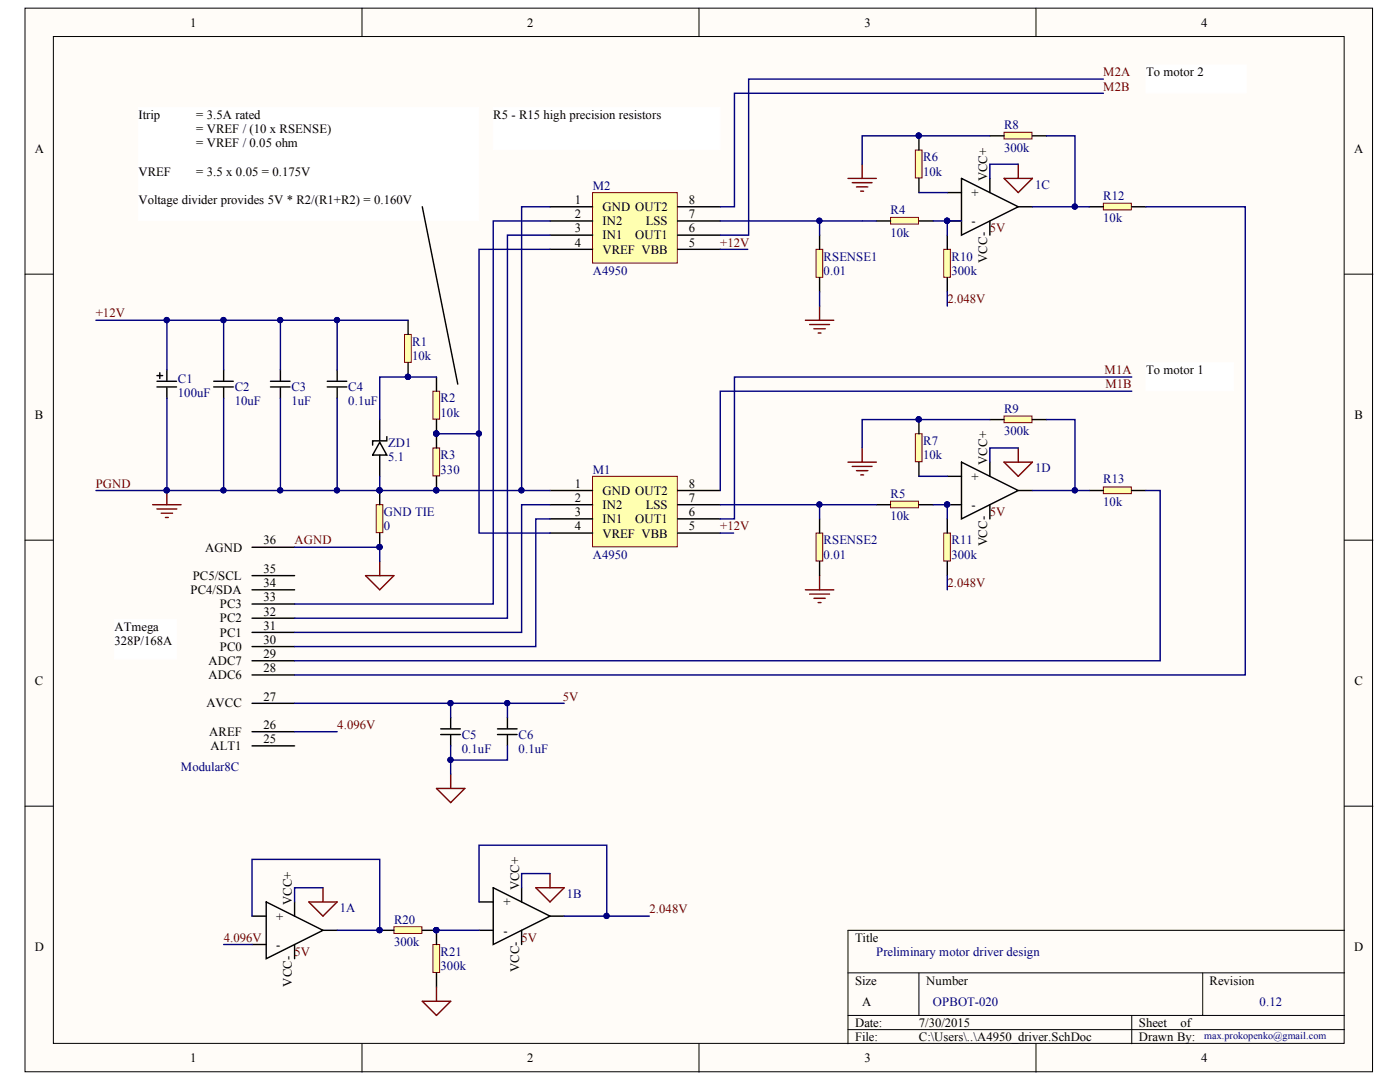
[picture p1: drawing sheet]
<svg xmlns="http://www.w3.org/2000/svg" width="279mm" height="216mm" viewBox="0 0 279 216" stroke-linecap="round" stroke-linejoin="round" font-family="sans-serif">
<defs><g id="words">
<g font-size="2.5">
<text x="38" y="5.3">1</text>
<text x="105.2" y="5.3">2</text>
<text x="172.5" y="5.3">3</text>
<text x="239.7" y="5.3">4</text>
<text x="228.7" y="15.2">To motor 2</text>
<text x="27.7" y="23.8">Itrip</text>
<text x="39.2" y="23.8">= 3.5A rated</text>
<text x="98.4" y="23.8">R5 - R15 high precision resistors</text>
<text x="39.2" y="26.5">= VREF / (10 x RSENSE)</text>
<text x="39.2" y="29.4">= VREF / 0.05 ohm</text>
<text x="6.9" y="30.4">A</text>
<text x="27.7" y="35.1">VREF</text>
<text x="39.2" y="35.1">= 3.5 x 0.05 = 0.175V</text>
<text x="270.2" y="30.4">A</text>
<text x="27.7" y="40.7">Voltage divider provides 5V * R2/(R1+R2) = 0.160V</text>
<text x="114.7" y="40.7">1</text>
<text x="137.5" y="40.7">8</text>
<text x="193.9" y="39.3">+</text>
<text x="197" y="36.2" transform="rotate(-90 197 36.2)">VCC+</text>
<text x="114.7" y="43.5">2</text>
<text x="114.7" y="46.3">3</text>
<text x="120.2" y="42.1">GND OUT2</text>
<text x="120.2" y="45">IN2</text>
<text x="120.2" y="47.8">IN1</text>
<text x="126.8" y="47.8">OUT1</text>
<text x="128.9" y="45">LSS</text>
<text x="137.5" y="46.3">6</text>
<text x="137.5" y="43.5">7</text>
<text x="193.9" y="45">-</text>
<text x="114.7" y="49.2">4</text>
<text x="120.2" y="50.6">VREF VBB</text>
<text x="137.5" y="49.2">5</text>
<text x="197" y="52.5" transform="rotate(-90 197 52.5)">VCC-</text>
<text x="228.7" y="74.6">To motor 1</text>
<text x="6.9" y="83.5">B</text>
<text x="270.3" y="83.5">B</text>
<text x="193.9" y="95.9">+</text>
<text x="197" y="92.8" transform="rotate(-90 197 92.8)">VCC+</text>
<text x="114.7" y="97.3">1</text>
<text x="114.7" y="100.2">2</text>
<text x="120.2" y="98.7">GND OUT2</text>
<text x="120.2" y="101.6">IN2</text>
<text x="128.9" y="101.6">LSS</text>
<text x="137.5" y="100.2">7</text>
<text x="137.5" y="97.3">8</text>
<text x="193.9" y="101.6">-</text>
<text x="114.7" y="103">3</text>
<text x="114.7" y="105.8">4</text>
<text x="120.2" y="104.4">IN1</text>
<text x="120.2" y="107.3">VREF VBB</text>
<text x="126.8" y="104.4">OUT1</text>
<text x="137.5" y="105.8">5</text>
<text x="137.5" y="103">6</text>
<text x="40.9" y="110.1">AGND</text>
<text x="52.6" y="108.6">36</text>
<text x="197" y="109" transform="rotate(-90 197 109)">VCC-</text>
<text x="38.1" y="118.6">PC4/SDA</text>
<text x="38.5" y="115.7">PC5/SCL</text>
<text x="52.6" y="119.9">33</text>
<text x="52.6" y="117.2">34</text>
<text x="52.6" y="114.3">35</text>
<text x="22.8" y="126">ATmega</text>
<text x="43.9" y="124.2">PC2</text>
<text x="43.9" y="121.4">PC3</text>
<text x="52.6" y="125.6">31</text>
<text x="52.6" y="122.8">32</text>
<text x="22.8" y="128.7">328P/168A</text>
<text x="43.9" y="129.8">PC0</text>
<text x="43.9" y="127">PC1</text>
<text x="52.6" y="131.3">29</text>
<text x="52.6" y="128.5">30</text>
<text x="6.9" y="136.6">C</text>
<text x="41.6" y="135.5">ADC6</text>
<text x="41.6" y="132.7">ADC7</text>
<text x="52.6" y="134.1">28</text>
<text x="270.3" y="136.6">C</text>
<text x="41.2" y="141.2">AVCC</text>
<text x="52.6" y="139.8">27</text>
<text x="41.8" y="146.8">AREF</text>
<text x="42" y="149.7">ALT1</text>
<text x="52.6" y="148.3">25</text>
<text x="52.6" y="145.5">26</text>
<text x="103.6" y="177.7" transform="rotate(-90 103.6 177.7)">VCC+</text>
<text x="55.1" y="183.7">+</text>
<text x="58.3" y="180.6" transform="rotate(-90 58.3 180.6)">VCC+</text>
<text x="100.5" y="180.8">+</text>
<text x="6.9" y="189.7">D</text>
<text x="55.1" y="189.3">-</text>
<text x="100.5" y="186.5">-</text>
<text x="170.6" y="187.9">Title</text>
<text x="270.2" y="189.7">D</text>
<text x="58.3" y="196.9" transform="rotate(-90 58.3 196.9)">VCC-</text>
<text x="103.6" y="194" transform="rotate(-90 103.6 194)">VCC-</text>
<text x="170.6" y="196.4">Size</text>
<text x="184.8" y="196.4">Number</text>
<text x="241.4" y="196.4">Revision</text>
<text x="172.1" y="200.7">A</text>
<text x="170.6" y="204.9">Date:</text>
<text x="170.6" y="207.7">File:</text>
<text x="183.4" y="204.9">7/30/2015</text>
<text x="183.4" y="207.7">C:\Users\..\A4950_driver.SchDoc</text>
<text x="227.3" y="204.9">Sheet</text>
<text x="227.3" y="207.7">Drawn By:</text>
<text x="235.6" y="204.9">of</text>
<text x="38" y="212">1</text>
<text x="105.2" y="212">2</text>
<text x="172.5" y="212">3</text>
<text x="239.7" y="212">4</text>
</g>
<g font-size="2.5" fill="#800000">
<text x="220.2" y="15.2">M2A</text>
<text x="220.2" y="18.1">M2B</text>
<text x="197.5" y="46.3">5V</text>
<text x="143.7" y="49.2">+12V</text>
<text x="19.1" y="63.3">+12V</text>
<text x="189.1" y="60.5">2.048V</text>
<text x="220.4" y="74.6">M1A</text>
<text x="220.6" y="77.5">M1B</text>
<text x="19.1" y="97.3">PGND</text>
<text x="143.7" y="105.8">+12V</text>
<text x="197.5" y="103">5V</text>
<text x="58.8" y="108.6">AGND</text>
<text x="189.1" y="117.2">2.048V</text>
<text x="112.3" y="139.8">5V</text>
<text x="67.3" y="145.5">4.096V</text>
<text x="129.6" y="182.2">2.048V</text>
<text x="44.6" y="187.9">4.096V</text>
<text x="58.8" y="190.8">5V</text>
<text x="104.1" y="187.9">5V</text>
</g>
<g font-size="2.5" fill="#000080">
<text x="200.4" y="25.7">R8</text>
<text x="184.3" y="35.1">10k</text>
<text x="184.3" y="32.2">R6</text>
<text x="200.4" y="30.3">300k</text>
<text x="118.3" y="37.9">M2</text>
<text x="206.6" y="37.6">1C</text>
<text x="220.2" y="39.8">R12</text>
<text x="177.7" y="47.3">10k</text>
<text x="177.7" y="42.7">R4</text>
<text x="220.2" y="44.4">10k</text>
<text x="164.4" y="52">RSENSE1</text>
<text x="189.9" y="52">R10</text>
<text x="118.3" y="54.9">A4950</text>
<text x="164.4" y="54.9">0.01</text>
<text x="189.9" y="54.9">300k</text>
<text x="82.3" y="71.9">10k</text>
<text x="82.3" y="69">R1</text>
<text x="35.5" y="76.3">C1</text>
<text x="35.5" y="79.2">100uF</text>
<text x="46.8" y="80.9">10uF</text>
<text x="46.8" y="78.1">C2</text>
<text x="58.2" y="80.9">1uF</text>
<text x="58.2" y="78.1">C3</text>
<text x="69.5" y="80.9">0.1uF</text>
<text x="69.5" y="78.1">C4</text>
<text x="87.9" y="83.2">10k</text>
<text x="87.9" y="80.3">R2</text>
<text x="200.4" y="82.3">R9</text>
<text x="77.5" y="89.1">ZD1</text>
<text x="184.3" y="88.8">R7</text>
<text x="200.4" y="86.8">300k</text>
<text x="77.5" y="92">5.1</text>
<text x="87.9" y="94.5">330</text>
<text x="87.9" y="91.6">R3</text>
<text x="118.3" y="94.5">M1</text>
<text x="184.3" y="91.6">10k</text>
<text x="206.6" y="94.2">1D</text>
<text x="177.7" y="99.3">R5</text>
<text x="220.2" y="101">10k</text>
<text x="220.2" y="96.5">R13</text>
<text x="76.6" y="105.8">0</text>
<text x="76.6" y="103">GND TIE</text>
<text x="177.7" y="103.8">10k</text>
<text x="118.3" y="111.5">A4950</text>
<text x="164.4" y="111.5">0.01</text>
<text x="164.4" y="108.6">RSENSE2</text>
<text x="189.9" y="111.5">300k</text>
<text x="189.9" y="108.6">R11</text>
<text x="92.2" y="147.4">C5</text>
<text x="103.5" y="147.4">C6</text>
<text x="36.1" y="153.9">Modular8C</text>
<text x="92.2" y="150.3">0.1uF</text>
<text x="103.5" y="150.3">0.1uF</text>
<text x="113.1" y="179.1">1B</text>
<text x="67.8" y="182">1A</text>
<text x="78.6" y="184.3">R20</text>
<text x="78.6" y="188.8">300k</text>
<text x="87.9" y="190.8">R21</text>
<text x="174.9" y="190.8">Preliminary motor driver design</text>
<text x="87.9" y="193.6">300k</text>
<text x="186.2" y="200.7">OPBOT-020</text>
<text x="251.4" y="200.7">0.12</text>
</g>
<text font-size="2" fill="#000080" x="240.3" y="207.3">max.prokopenko@gmail.com</text>
</g></defs>
<g fill="#fffcf8" stroke="#000" stroke-width=".2">
<path d="M5 1.6h268.9v212.3h-268.9z"/>
<path d="M10.7 7.3h257.6v200.9h-257.6z"/>
</g>
<g fill="none" stroke="#000" stroke-width=".2">
<path d="M72.2 1.6v5.7M139.5 1.6v5.7M206.8 1.6v5.7M5 54.7h5.7M268.3 54.7h5.7M5 107.8h5.7M268.3 107.8h5.7M5 160.9h5.7M268.3 160.9h5.7M169.2 194.1h99.1M183.4 194.1v8.5M240 194.1v8.5"/>
<path d="M268.3 185.6h-99.1v22.7M72.2 208.3v5.6M139.5 208.3v5.6M169.2 202.6h99.1M169.2 205.4h99.1M206.8 208.3v5.6M225.9 202.6v5.7"/>
</g>
<path d="M118.3 95h16.9v14.1h-16.9z" fill="#ffffb0" stroke="#800000" stroke-width=".2"/>
<path d="M109.8 97.9h8.5M135.2 97.9h8.5M109.8 100.7h8.5M109.8 103.5h8.5M109.8 106.4h8.5M135.2 100.7h8.5M135.2 103.5h8.5M135.2 106.4h8.5" fill="none" stroke="#000" stroke-width=".28"/>
<path d="M118.3 38.4h16.9v14.1h-16.9z" fill="#ffffb0" stroke="#800000" stroke-width=".2"/>
<g fill="none" stroke="#000" stroke-width=".28">
<path d="M109.8 41.3h8.5M109.8 44.1h8.5M109.8 46.9h8.5M109.8 49.8h8.5M135.2 41.3h8.5M135.2 44.1h8.5M135.2 46.9h8.5M135.2 49.8h8.5M50.3 117.7h8.5M50.3 114.9h8.5M50.3 109.2h8.5M50.3 134.7h8.5"/>
<path d="M50.3 131.8h8.5M50.3 129h8.5M50.3 126.2h8.5M50.3 123.4h8.5M50.3 120.5h8.5M50.3 148.8h8.5M50.3 146h8.5M50.3 140.3h8.5"/>
</g>
<path d="M73 114.9h5.6l-2.8 2.8zM75.8 112v2.9" fill="none" stroke="#800000" stroke-width=".28"/>
<path d="M27.6 21.4h67.9v22.6h-67.9z" fill="#fff" stroke="#fff" stroke-width=".2"/>
<path d="M86.4 89.4h1.3v5.6h-1.3z" fill="#ffffb0" stroke="#800000" stroke-width=".2"/>
<path d="M87.1 86.6v2.8M87.1 95v2.9" fill="none" stroke="#000" stroke-width=".28"/>
<g fill="#000080" stroke="#000080" stroke-width=".2">
<circle cx="87.1" cy="97.8" r=".52"/>
<circle cx="87.1" cy="86.5" r=".52"/>
</g>
<path d="M86.4 78.1h1.3v5.5h-1.3z" fill="#ffffb0" stroke="#800000" stroke-width=".2"/>
<g fill="none" stroke="#000" stroke-width=".28">
<path d="M31.3 76.1h3.9M31.3 77.2h3.9M31.3 74.9h1.2M31.9 74.4v1.1M33.3 73.8v2.1M33.3 77.4v2.1M42.7 76.1h3.9M42.7 77.2h3.9M44.6 73.8v2.1M44.6 77.4v2.1M54 76.1h3.9M54 77.2h3.9"/>
<path d="M56 73.8v2.1M56 77.4v2.1M65.3 76.1h3.9M65.3 77.2h3.9M67.3 73.8v2.1M67.3 77.4v2.1M87.1 75.2v2.9M75.8 88.3l1.4 2.5h-2.8zM75.8 83.7v4.3M75.8 90.8v4.2M77.2 87.1v.9h-2.8v.8M87.1 83.7v2.9"/>
</g>
<circle cx="87.1" cy="86.5" r=".52" fill="#000080" stroke="#000080" stroke-width=".2"/>
<path d="M80.7 66.7h1.4v5.6h-1.4z" fill="#ffffb0" stroke="#800000" stroke-width=".2"/>
<path d="M84.3 41.3l7.1 35.3M81.4 63.9v2.8M81.4 72.4v2.8M88 145.4h3.9M88 146.6h3.9M89.9 143.2v2.1M89.9 146.7v2.1M99.3 145.4h3.9M99.3 146.6h3.9M101.3 143.2v2.1M101.3 146.7v2.1" fill="none" stroke="#000" stroke-width=".28"/>
<g fill="#000080" stroke="#000080" stroke-width=".2">
<circle cx="81.4" cy="75.2" r=".52"/>
<circle cx="33.3" cy="97.8" r=".52"/>
</g>
<path d="M33.3 97.9v2.8M30.5 100.7h5.6M31.3 101.6h4M32.2 102.4h2.2M33 103.3h.6M160.7 117.7h5.7M161.6 118.5h3.9M162.4 119.4h2.3M163.6 114.9v2.8M163.3 120.2h.6M87.1 157.3h5.7l-2.9 2.9zM89.9 154.5v2.8" fill="none" stroke="#800000" stroke-width=".28"/>
<g fill="#fff" stroke="#fff" stroke-width=".2">
<path d="M22.8 123.6h12.4v7.9h-12.4z"/>
<path d="M228.7 72.4h17.5v5.6h-17.5z"/>
<path d="M228.7 13h20v5.5h-20z"/>
</g>
<path d="M177.7 43.4h5.6v1.3h-5.6z" fill="#ffffb0" stroke="#800000" stroke-width=".2"/>
<path d="M174.9 44.1h2.8M183.4 44.1h2.8" fill="none" stroke="#000" stroke-width=".28"/>
<path d="M200.4 26.4h5.6v1.3h-5.6z" fill="#ffffb0" stroke="#800000" stroke-width=".2"/>
<path d="M197.5 27.1h2.9M206 27.1h2.9" fill="none" stroke="#000" stroke-width=".28"/>
<path d="M177.7 100h5.6v1.3h-5.6z" fill="#ffffb0" stroke="#800000" stroke-width=".2"/>
<path d="M174.9 100.7h2.8M183.4 100.7h2.8" fill="none" stroke="#000" stroke-width=".28"/>
<path d="M160.7 63.9h5.7M161.6 64.8h3.9M162.4 65.6h2.3M163.3 66.5h.6M163.6 61.1v2.8" fill="none" stroke="#800000" stroke-width=".28"/>
<path d="M188.3 106.4h1.4v5.5h-1.4z" fill="#ffffb0" stroke="#800000" stroke-width=".2"/>
<path d="M189.1 103.5v2.9M189.1 112v2.9" fill="none" stroke="#000" stroke-width=".28"/>
<path d="M182.7 29.9h1.3v5.6h-1.3z" fill="#ffffb0" stroke="#800000" stroke-width=".2"/>
<path d="M183.4 27.1v2.8M183.4 35.6v2.8" fill="none" stroke="#000" stroke-width=".28"/>
<circle cx="183.3" cy="27.1" r=".52" fill="#000080" stroke="#000080" stroke-width=".2"/>
<path d="M98.4 21.4h45.3v8.5h-45.3z" fill="#fff" stroke="#fff" stroke-width=".2"/>
<path d="M220.2 40.6h5.6v1.3h-5.6z" fill="#ffffb0" stroke="#800000" stroke-width=".2"/>
<path d="M217.4 41.3h2.8M225.9 41.3h2.8" fill="none" stroke="#000" stroke-width=".28"/>
<path d="M220.2 97.2h5.6v1.3h-5.6z" fill="#ffffb0" stroke="#800000" stroke-width=".2"/>
<path d="M217.4 97.9h2.8M225.9 97.9h2.8" fill="none" stroke="#000" stroke-width=".28"/>
<path d="M162.9 49.8h1.3v5.5h-1.3z" fill="#ffffb0" stroke="#800000" stroke-width=".2"/>
<path d="M163.6 46.9v2.9M163.6 55.4v2.8" fill="none" stroke="#000" stroke-width=".28"/>
<path d="M162.9 106.4h1.3v5.5h-1.3z" fill="#ffffb0" stroke="#800000" stroke-width=".2"/>
<path d="M163.6 103.5v2.9M163.6 112v2.9" fill="none" stroke="#000" stroke-width=".28"/>
<path d="M182.7 86.6h1.3v5.5h-1.3z" fill="#ffffb0" stroke="#800000" stroke-width=".2"/>
<path d="M183.4 83.7v2.9M183.4 92.2v2.8" fill="none" stroke="#000" stroke-width=".28"/>
<circle cx="183.3" cy="83.7" r=".52" fill="#000080" stroke="#000080" stroke-width=".2"/>
<path d="M200.4 83h5.6v1.3h-5.6z" fill="#ffffb0" stroke="#800000" stroke-width=".2"/>
<path d="M197.5 83.7h2.9M206 83.7h2.9" fill="none" stroke="#000" stroke-width=".28"/>
<path d="M169.2 92.2h5.7M170.1 93.1h3.9M170.9 93.9h2.3M171.8 94.8h.5M172.1 89.4v2.8" fill="none" stroke="#800000" stroke-width=".28"/>
<path d="M86.4 188.5h1.3v5.5h-1.3z" fill="#ffffb0" stroke="#800000" stroke-width=".2"/>
<path d="M87.1 185.6v2.9M87.1 194.1v2.9" fill="none" stroke="#000" stroke-width=".28"/>
<circle cx="87.1" cy="185.6" r=".52" fill="#000080" stroke="#000080" stroke-width=".2"/>
<path d="M84.3 199.8h5.6l-2.8 2.8zM87.1 197v2.8" fill="none" stroke="#800000" stroke-width=".28"/>
<path d="M78.6 184.9h5.6v1.4h-5.6z" fill="#ffffb0" stroke="#800000" stroke-width=".2"/>
<path d="M75.8 185.6h2.8M84.3 185.6h2.8" fill="none" stroke="#000" stroke-width=".28"/>
<g fill="#000080" stroke="#000080" stroke-width=".2">
<circle cx="75.7" cy="185.6" r=".52"/>
<circle cx="87.1" cy="185.6" r=".52"/>
</g>
<path d="M169.2 35.6h5.7M170.1 36.4h3.9M170.9 37.3h2.3M171.8 38.1h.5M172.1 32.8v2.8" fill="none" stroke="#800000" stroke-width=".28"/>
<path d="M188.3 49.8h1.4v5.5h-1.4z" fill="#ffffb0" stroke="#800000" stroke-width=".2"/>
<path d="M189.1 46.9v2.9M189.1 55.4v2.8" fill="none" stroke="#000" stroke-width=".28"/>
<path d="M200.4 35.6h5.6l-2.8 2.8zM203.2 32.8v2.8M200.4 92.2h5.6l-2.8 2.8zM203.2 89.4v2.8M61.6 180h5.7l-2.8 2.8zM64.5 177.1v2.9M106.9 177.1h5.7l-2.8 2.9zM109.8 174.3v2.8" fill="none" stroke="#800000" stroke-width=".28"/>
<path d="M75.1 100.7h1.3v5.6h-1.3z" fill="#ffffb0" stroke="#800000" stroke-width=".2"/>
<g fill="none" stroke="#000" stroke-width=".28">
<path d="M189.1 38.4h2.8M191.9 35.6l11.3 5.7-11.3 5.6zM197.5 35.6v2.8M189.1 44.1h2.8M197.5 44.1v2.8M203.2 41.3h2.8M75.8 97.9v2.8M189.1 95h2.8M191.9 92.2l11.3 5.7-11.3 5.6zM197.5 92.2v2.8M203.2 97.9h2.8M75.8 106.4v2.8"/>
<path d="M189.1 100.7h2.8M197.5 100.7v2.8M53.1 180l11.4 5.6-11.4 5.7zM58.8 180v2.8M95.6 180h2.8M98.4 177.1l11.4 5.7-11.4 5.7zM104.1 177.1v2.9M50.3 182.8h2.8M50.3 188.5h2.8M58.8 188.5v2.8M64.5 185.6h2.8M95.6 185.6h2.8"/>
<path d="M104.1 185.6v2.9M109.8 182.8h2.8"/>
</g>
<g fill="#000080" stroke="#000080" stroke-width=".2">
<circle cx="75.7" cy="109.2" r=".52"/>
<circle cx="75.7" cy="97.8" r=".52"/>
<circle cx="189" cy="44" r=".52"/>
<circle cx="189" cy="100.7" r=".52"/>
<circle cx="89.9" cy="140.3" r=".52"/>
<circle cx="101.2" cy="140.3" r=".52"/>
<circle cx="67.2" cy="97.8" r=".52"/>
<circle cx="55.9" cy="97.8" r=".52"/>
<circle cx="44.6" cy="97.8" r=".52"/>
<circle cx="33.3" cy="97.8" r=".52"/>
<circle cx="33.3" cy="63.9" r=".52"/>
<circle cx="44.6" cy="63.9" r=".52"/>
<circle cx="55.9" cy="63.9" r=".52"/>
<circle cx="81.4" cy="75.2" r=".52"/>
<circle cx="67.2" cy="63.9" r=".52"/>
<circle cx="104.1" cy="97.8" r=".52"/>
<circle cx="87.1" cy="86.5" r=".52"/>
<circle cx="95.6" cy="86.5" r=".52"/>
<circle cx="89.9" cy="151.6" r=".52"/>
<circle cx="163.5" cy="100.7" r=".52"/>
<circle cx="214.5" cy="97.8" r=".52"/>
<circle cx="183.3" cy="83.7" r=".52"/>
<circle cx="75.7" cy="185.6" r=".52"/>
<circle cx="87.1" cy="185.6" r=".52"/>
<circle cx="121" cy="182.8" r=".52"/>
<circle cx="183.3" cy="27.1" r=".52"/>
<circle cx="214.5" cy="41.2" r=".52"/>
<circle cx="87.1" cy="97.8" r=".52"/>
<circle cx="163.5" cy="44" r=".52"/>
</g>
<g fill="none" stroke="#000080" stroke-width=".28">
<path d="M220.2 18.6h-73.6v22.7h-2.9M220.2 15.8h-70.8v31.1h-5.7M183.4 38.4h5.7M197.5 27.1h-25.4v5.7M203.2 32.8h-5.7v2.8M208.9 27.1h5.6v14.2h2.9M109.8 46.9h-8.5v76.5h-42.5M109.8 44.1h-11.4v76.4h-39.6M109.8 41.3h-5.7v56.6M109.8 49.8h-14.2v56.6h14.2M143.7 44.1h31.2M143.7 49.8h5.5"/>
<path d="M163.6 44.1v2.8M163.6 58.2v2.9M186.2 44.1h5.7M189.1 44.1v2.8M189.1 58.2v2.9M206 41.3h8.5M228.7 41.3h19.8v93.4h-189.7M19.1 63.9h48.2v9.9M33.3 63.9v9.9M33.3 79.5v18.4M44.6 63.9v9.9M44.6 79.5v18.4"/>
<path d="M56 63.9v9.9M56 79.5v18.4M67.3 79.5v18.4M67.3 63.9h14.1M87.1 75.2h-11.3v8.5M225.9 78.1h-82.2v19.8M225.9 75.2h-79.3v28.3h-2.9M19.1 97.9h56.7M75.8 95v2.9h34M87.1 86.6h8.5M183.4 95h5.7M197.5 83.7h-25.4v5.7"/>
<path d="M203.2 89.4h-5.7v2.8M208.9 83.7h5.6v14.2h-8.5M214.5 97.9h2.9M228.7 97.9h2.8v33.9h-172.7M58.8 109.2h17v2.8M109.8 100.7h-5.7v25.5h-45.3M109.8 103.5h-2.9v25.5h-48.1M143.7 100.7h31.2M143.7 106.4h2.7M163.6 100.7v2.8M186.2 100.7h2.9v2.8M189.1 114.9v2.8"/>
<path d="M58.8 140.3h53.8M58.8 146h8.5M89.9 140.3v2.9M89.9 148.8v2.9M101.3 148.8v2.9h-11.4v2.8M101.3 140.3v2.9M64.5 177.1h-5.7v2.9M95.6 180v-11.4h25.5v14.2h-8.5M109.8 174.3h-5.7v2.8M44.6 188.5h5.7M50.3 182.8v-11.3h25.5v14.1h-8.5M87.1 185.6h8.5"/>
<path d="M121.1 182.8h8.5"/>
</g>
<use href="#words"/>
</svg>
